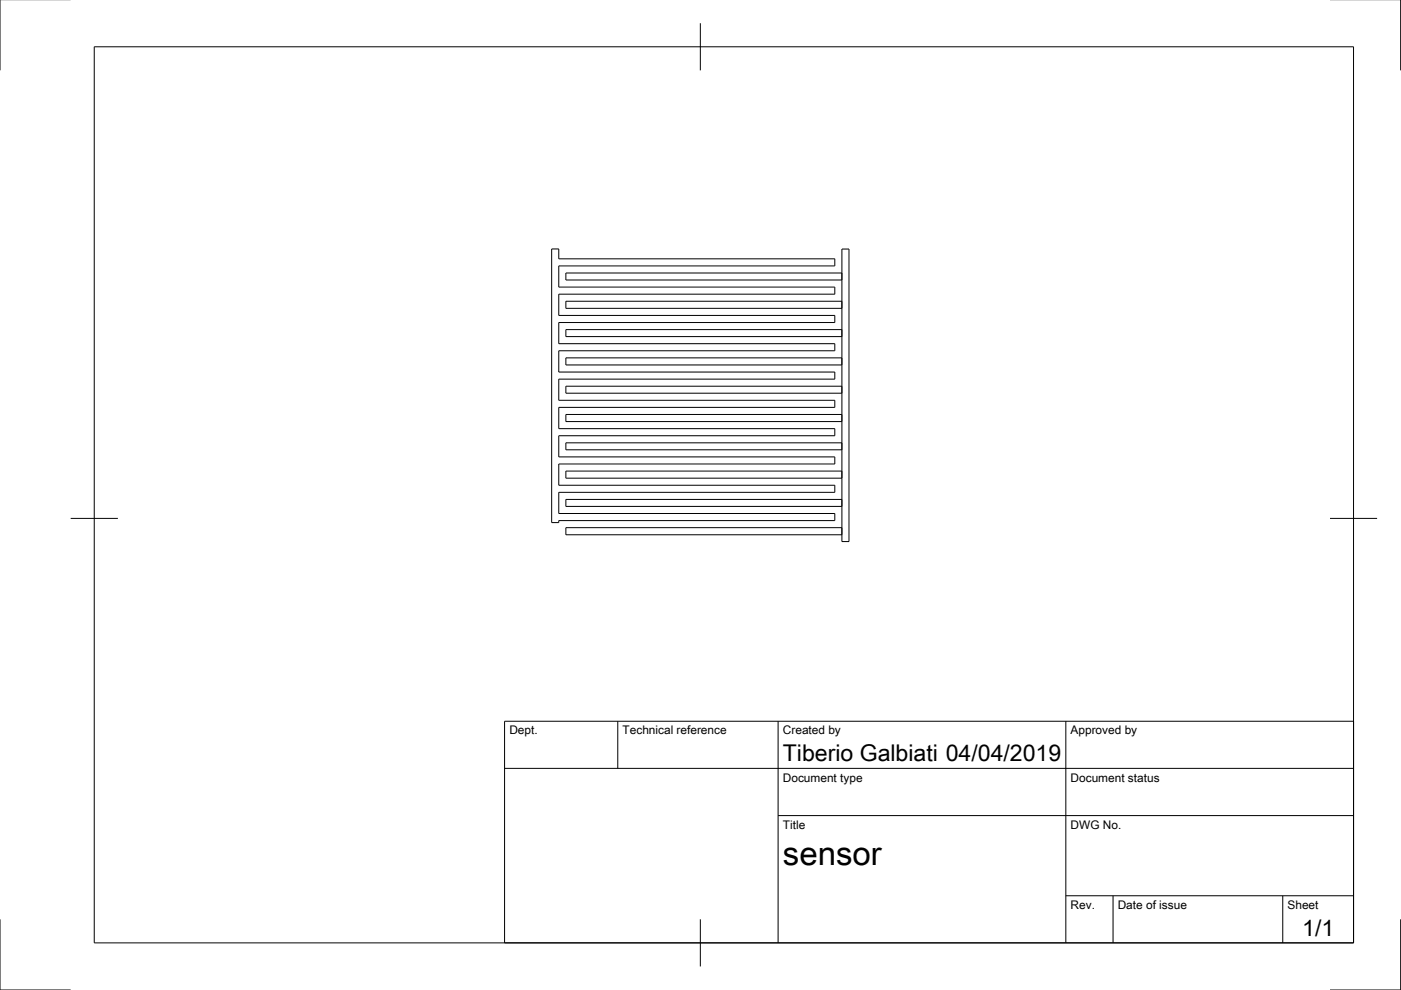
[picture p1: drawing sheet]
<svg xmlns="http://www.w3.org/2000/svg" width="297mm" height="210mm" viewBox="0 0 297 210" stroke-linecap="round" stroke-linejoin="round" font-family="sans-serif">
<defs><g id="words">
<text font-size="7" x="166" y="183.4">sensor</text>
<g font-size="4.9">
<text x="166" y="161.4">Tiberio Galbiati 04/04/2019</text>
<text x="276.1" y="198.5">1/1</text>
</g>
<g font-size="2.5">
<text x="108" y="155.7">Dept.</text>
<text x="132" y="155.7">Technical reference</text>
<text x="166" y="155.7">Created by</text>
<text x="227" y="155.7">Approved by</text>
<text x="166" y="165.7">Document type</text>
<text x="227" y="165.7">Document status</text>
<text x="166" y="175.7">Title</text>
<text x="227" y="175.7">DWG No.</text>
<text x="227" y="192.7">Rev.</text>
<text x="237" y="192.7">Date of issue</text>
<text x="273" y="192.7">Sheet</text>
</g>
</g></defs>
<!-- layer: Visible -->
<path d="M117 52.8h1.5v2.1h58.5v1.5h-58.5v4.5h58.5v1.5h-58.5v4.5h58.5v1.5h-58.5v4.5h58.5v1.5h-58.5v4.5h58.5v1.5h-58.5v4.5h58.5v1.5h-58.5v4.5h58.5v1.5h-58.5v4.5h58.5v1.5h-58.5v4.5h58.5v1.5h-58.5v4.5h58.5v1.5h-58.5v.4h-1.5zM178.5 52.8h1.5v62h-1.5zM178.5 57.9h-58.5v1.5h58.5M178.5 63.9h-58.5v1.5h58.5M178.5 69.9h-58.5v1.5h58.5M178.5 75.9h-58.5v1.5h58.5M178.5 81.9h-58.5v1.5h58.5M178.5 87.9h-58.5v1.5h58.5M178.5 93.9h-58.5v1.5h58.5M178.5 99.9h-58.5v1.5h58.5M178.5 105.9h-58.5v1.5h58.5M178.5 111.9h-58.5v1.5h58.5" fill="none" stroke="#000" stroke-width=".21"/>
<!-- layer: Border -->
<path d="M0 -.1v15M297 -.1v15M20 9.9h267v190h-267zM148.5 4.9v10M15 109.9h10M282 109.9h10M0 194.9v15h15M148.5 194.9v10M297 194.9v15h-15" fill="none" stroke="#000" stroke-width=".21"/>
<!-- layer: TitleBlock -->
<path d="M107 152.9h180v47h-180zM131 152.9v10M165 152.9v47M226 152.9v47M107 162.9h180M165 172.9h122M226 189.9h61M236 189.9v10M272 189.9v10" fill="none" stroke="#000" stroke-width=".21"/>
<use href="#words"/>
</svg>
